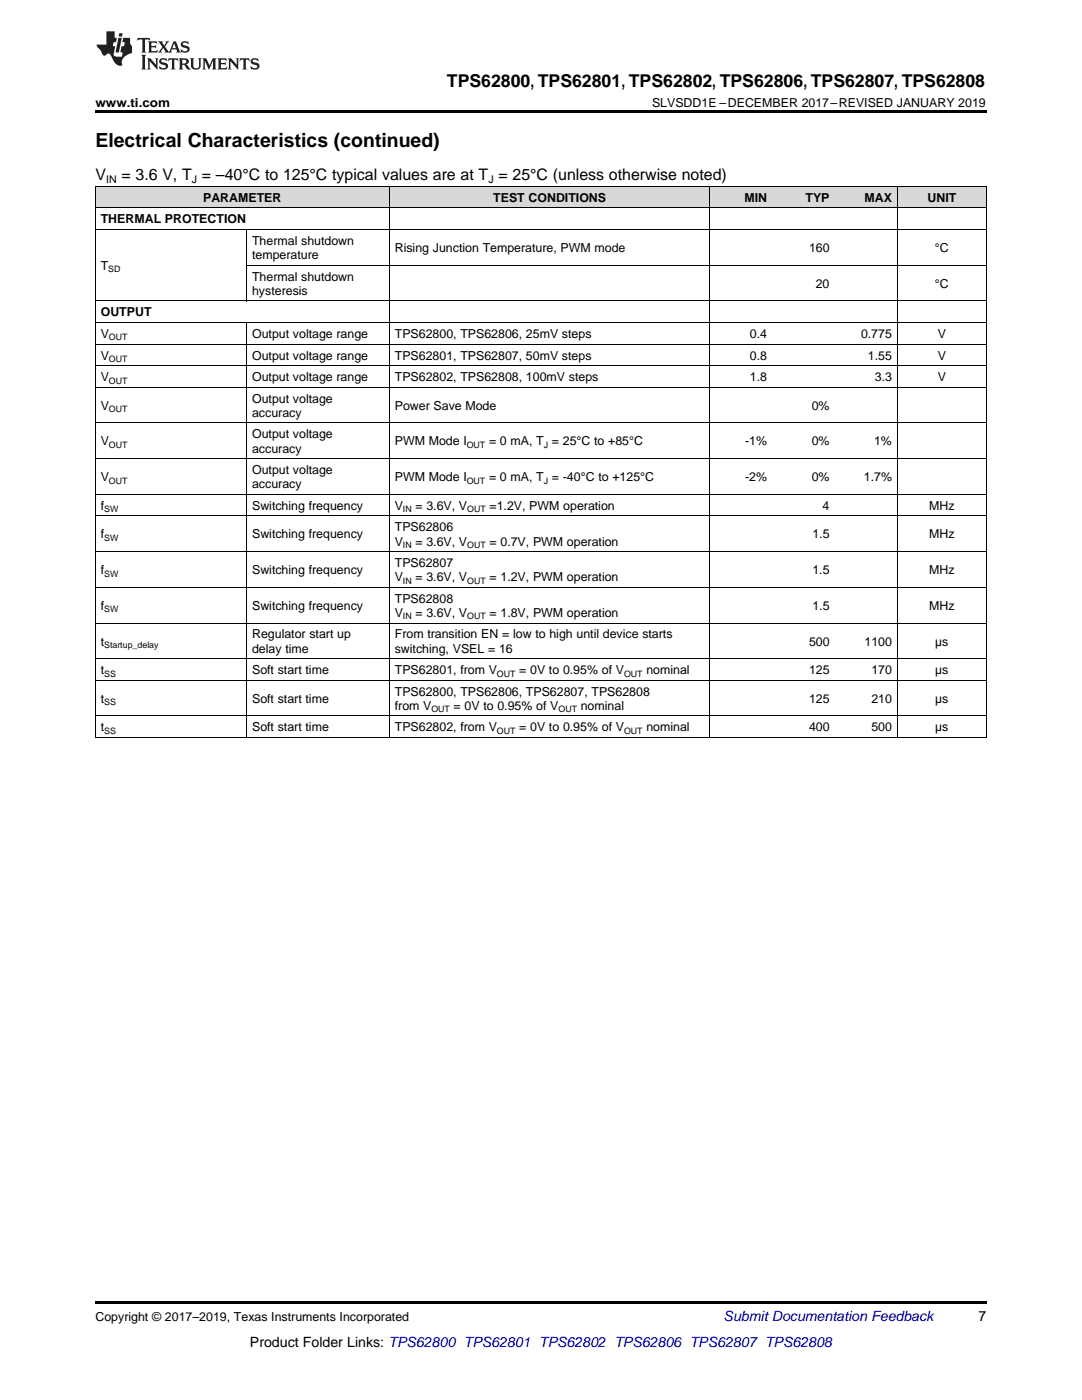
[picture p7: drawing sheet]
<svg xmlns="http://www.w3.org/2000/svg" width="216mm" height="279mm" viewBox="0 0 216 279" stroke-linecap="round" stroke-linejoin="round" font-family="sans-serif">
<defs><g id="words">
<text font-size="3.9" x="19" y="29.3">Electrical Characteristics (continued)</text>
<text font-size="3.5" x="89.2" y="17.3">TPS62800, TPS62801, TPS62802, TPS62806, TPS62807, TPS62808</text>
<g font-size="3.2">
<text x="19" y="36">V</text>
<text x="24.2" y="36">= 3.6 V, T = –40°C to 125°C typical values are at T = 25°C (unless otherwise noted)</text>
</g>
<text font-size="2.8" fill="#0000c8" x="144.4" y="263.6">Submit Documentation Feedback</text>
<g font-size="2.8">
<text x="195.3" y="263.6">7</text>
<text x="49.9" y="268.9">Product Folder Links: TPS62800 TPS62801 TPS62802 TPS62806 TPS62807 TPS62808</text>
</g>
<g font-size="2.5">
<text x="19" y="21.4">www.ti.com</text>
<text x="130.1" y="21.4">SLVSDD1E –DECEMBER 2017–REVISED JANUARY 2019</text>
<text x="40.5" y="40.3">PARAMETER</text>
<text x="98.4" y="40.3">TEST CONDITIONS</text>
<text x="148.6" y="40.3">MIN</text>
<text x="160.7" y="40.3">TYP</text>
<text x="172.5" y="40.3">MAX</text>
<text x="185.1" y="40.3">UNIT</text>
<text x="20.1" y="44.6">THERMAL PROTECTION</text>
<text x="20.1" y="53.9">T</text>
<text x="50.3" y="48.9">Thermal shutdown</text>
<text x="50.3" y="51.7">temperature</text>
<text x="78.8" y="50.3">Rising Junction Temperature, PWM mode</text>
<text x="161.4" y="50.3">160</text>
<text x="186.5" y="50.3">°C</text>
<text x="50.3" y="56">Thermal shutdown</text>
<text x="50.3" y="58.8">hysteresis</text>
<text x="162.8" y="57.4">20</text>
<text x="186.5" y="57.4">°C</text>
<text x="20.1" y="63.1">OUTPUT</text>
<text x="20.1" y="67.5">V</text>
<text x="20.1" y="71.8">V</text>
<text x="50.3" y="67.5">Output voltage range</text>
<text x="50.3" y="71.8">Output voltage range</text>
<text x="78.8" y="67.5">TPS62800, TPS62806, 25mV steps</text>
<text x="78.8" y="71.8">TPS62801, TPS62807, 50mV steps</text>
<text x="149.6" y="67.5">0.4</text>
<text x="149.6" y="71.8">0.8</text>
<text x="171.8" y="67.5">0.775</text>
<text x="173.2" y="71.8">1.55</text>
<text x="187.1" y="67.5">V</text>
<text x="187.1" y="71.8">V</text>
<text x="20.1" y="76.1">V</text>
<text x="50.3" y="76.1">Output voltage range</text>
<text x="78.8" y="76.1">TPS62802, TPS62808, 100mV steps</text>
<text x="149.6" y="76.1">1.8</text>
<text x="174.6" y="76.1">3.3</text>
<text x="187.1" y="76.1">V</text>
<text x="20.1" y="81.8">V</text>
<text x="50.3" y="80.4">Output voltage</text>
<text x="50.3" y="83.2">accuracy</text>
<text x="78.8" y="81.8">Power Save Mode</text>
<text x="162" y="81.8">0%</text>
<text x="20.1" y="88.9">V</text>
<text x="50.3" y="87.5">Output voltage</text>
<text x="78.8" y="88.9">PWM Mode I</text>
<text x="97.6" y="88.9">= 0 mA, T = 25°C to +85°C</text>
<text x="148.7" y="88.9">-1%</text>
<text x="162" y="88.9">0%</text>
<text x="174.4" y="88.9">1%</text>
<text x="50.3" y="90.3">accuracy</text>
<text x="50.3" y="94.6">Output voltage</text>
<text x="20.1" y="96">V</text>
<text x="20.1" y="101.7">f</text>
<text x="50.3" y="97.4">accuracy</text>
<text x="50.3" y="101.7">Switching frequency</text>
<text x="78.8" y="96">PWM Mode I</text>
<text x="78.8" y="101.7">V</text>
<text x="82.9" y="101.7">= 3.6V, V</text>
<text x="97.6" y="96">= 0 mA, T = -40°C to +125°C</text>
<text x="97.7" y="101.7">=1.2V, PWM operation</text>
<text x="148.7" y="96">-2%</text>
<text x="162" y="96">0%</text>
<text x="164.1" y="101.7">4</text>
<text x="172.4" y="96">1.7%</text>
<text x="185.4" y="101.7">MHz</text>
<text x="20.1" y="107.5">f</text>
<text x="50.3" y="107.5">Switching frequency</text>
<text x="78.8" y="106">TPS62806</text>
<text x="162.1" y="107.5">1.5</text>
<text x="185.4" y="107.5">MHz</text>
<text x="78.8" y="108.9">V</text>
<text x="78.8" y="113.2">TPS62807</text>
<text x="82.9" y="108.9">= 3.6V, V</text>
<text x="97.7" y="108.9">= 0.7V, PWM operation</text>
<text x="20.1" y="114.6">f</text>
<text x="50.3" y="114.6">Switching frequency</text>
<text x="78.8" y="116">V</text>
<text x="82.9" y="116">= 3.6V, V</text>
<text x="97.7" y="116">= 1.2V, PWM operation</text>
<text x="162.1" y="114.6">1.5</text>
<text x="185.4" y="114.6">MHz</text>
<text x="20.1" y="121.7">f</text>
<text x="50.3" y="121.7">Switching frequency</text>
<text x="78.8" y="120.3">TPS62808</text>
<text x="78.8" y="123.1">V</text>
<text x="82.9" y="123.1">= 3.6V, V</text>
<text x="97.7" y="123.1">= 1.8V, PWM operation</text>
<text x="162.1" y="121.7">1.5</text>
<text x="185.4" y="121.7">MHz</text>
<text x="20.1" y="128.8">t</text>
<text x="50.3" y="127.4">Regulator start up</text>
<text x="50.3" y="130.2">delay time</text>
<text x="78.8" y="127.4">From transition EN = low to high until device starts</text>
<text x="78.8" y="130.2">switching, VSEL = 16</text>
<text x="161.4" y="128.8">500</text>
<text x="172.5" y="128.8">1100</text>
<text x="186.6" y="128.8">µs</text>
<text x="20.1" y="134.5">t</text>
<text x="50.3" y="134.5">Soft start time</text>
<text x="78.8" y="134.5">TPS62801, from V</text>
<text x="103.6" y="134.5">= 0V to 0.95% of V</text>
<text x="129" y="134.5">nominal</text>
<text x="161.4" y="134.5">125</text>
<text x="173.9" y="134.5">170</text>
<text x="186.6" y="134.5">µs</text>
<text x="20.1" y="140.3">t</text>
<text x="50.3" y="140.3">Soft start time</text>
<text x="78.8" y="138.9">TPS62800, TPS62806, TPS62807, TPS62808</text>
<text x="78.8" y="141.7">from V</text>
<text x="90.5" y="141.7">= 0V to 0.95% of V</text>
<text x="115.9" y="141.7">nominal</text>
<text x="161.4" y="140.3">125</text>
<text x="173.9" y="140.3">210</text>
<text x="186.6" y="140.3">µs</text>
<text x="20.1" y="146">t</text>
<text x="50.3" y="146">Soft start time</text>
<text x="78.8" y="146">TPS62802, from V</text>
<text x="103.6" y="146">= 0V to 0.95% of V</text>
<text x="129" y="146">nominal</text>
<text x="161.4" y="146">400</text>
<text x="173.9" y="146">500</text>
<text x="186.6" y="146">µs</text>
<text x="19" y="263.6">Copyright © 2017–2019, Texas Instruments Incorporated</text>
</g>
<g font-size="2.1">
<text x="21.2" y="36.6">IN</text>
<text x="38.3" y="36.6">J</text>
<text x="97.4" y="36.6">J</text>
</g>
<g font-size="1.8">
<text x="21.6" y="54.4">SD</text>
<text x="21.7" y="67.9">OUT</text>
<text x="21.7" y="72.2">OUT</text>
<text x="21.7" y="76.6">OUT</text>
<text x="21.7" y="82.3">OUT</text>
<text x="21.7" y="89.4">OUT</text>
<text x="93.1" y="89.4">OUT</text>
<text x="108.5" y="89.4">J</text>
<text x="21.7" y="96.5">OUT</text>
<text x="93.1" y="96.5">OUT</text>
<text x="108.5" y="96.5">J</text>
<text x="20.8" y="102.2">SW</text>
<text x="20.8" y="107.9">SW</text>
<text x="80.4" y="102.2">IN</text>
<text x="93.2" y="102.2">OUT</text>
<text x="80.4" y="109.4">IN</text>
<text x="93.2" y="109.4">OUT</text>
<text x="20.8" y="115.1">SW</text>
<text x="80.4" y="116.5">IN</text>
<text x="93.2" y="116.5">OUT</text>
<text x="20.8" y="122.2">SW</text>
<text x="80.4" y="123.6">IN</text>
<text x="93.2" y="123.6">OUT</text>
<text x="20.8" y="129.3">Startup_delay</text>
<text x="20.8" y="135">SS</text>
<text x="99.2" y="135">OUT</text>
<text x="124.5" y="135">OUT</text>
<text x="20.8" y="140.8">SS</text>
<text x="86.1" y="142.2">OUT</text>
<text x="111.4" y="142.2">OUT</text>
<text x="20.8" y="146.5">SS</text>
<text x="99.2" y="146.5">OUT</text>
<text x="124.5" y="146.5">OUT</text>
</g>
</g></defs>
<g fill="#d8d8d8">
<path d="M19 37.3h30.2v4.3h-30.2z"/>
<path d="M49.2 37.3h28.5v4.3h-28.5z"/>
<path d="M77.7 37.3h64v4.3h-64z"/>
<path d="M141.7 37.3h12.5v4.3h-12.5z"/>
<path d="M154.2 37.3h12.4v4.3h-12.4z"/>
<path d="M166.6 37.3h12.5v4.3h-12.5z"/>
<path d="M179.1 37.3h17.7v4.3h-17.7z"/>
</g>
<path d="M19 22h177.8v.5h-177.8zM19 259.7h177.8v.5h-177.8z" fill="#000"/>
<g fill="none" stroke="#000" stroke-width=".2">
<path d="M19 37.2h177.8M19.1 37.2v110M77.7 37.2v110M141.7 37.2v110M179 37.2v110M196.8 37.2v110M19 45.8h177.8M19 41.5h177.8M49.2 45.9v14.2M49.2 52.9h147.6M19 77.3h177.8M19 73h177.8"/>
<path d="M19 68.7h177.8M19 64.4h177.8M19 60.1h177.8M49.2 64.4v82.8M19 98.7h177.8M19 91.5h177.8M19 84.4h177.8M19 117.2h177.8M19 110.1h177.8M19 103h177.8M19 135.8h177.8M19 131.5h177.8"/>
<path d="M19 124.3h177.8M19 147.2h177.8M19 142.9h177.8"/>
</g>
<g fill="#231f20">
<path d="M27.5 7.6l-.1 .5 .4-.2h.6v.1v2.1l-.2 .4h1l-.3-.4v-2.1l.1-.1h.5l.5 .2-.2-.5zM29.5 8.3l.2 .3v1.5l-.2 .4h1.8l.2-.6a1.04 1.04 0 0 1-1.3 .2v-.7h.6l.3 .2v-.6l-.3 .2h-.6v-.6l.8-.1 .4 .3-.2-.5zM31.5 8.3l.9 1.1-.9 1.1h.8l-.2-.2 .5-.7 .4 .7-.2 .2h1.5l-.1-.2 .1-.4h.9l.1 .4-.2 .2h1l-.3-.3-.7-1.9h-.5l-.9 2-.8-1 .9-1h-.8l.1 .3-.3 .5-.4-.6 .2-.2zM34.7 8.6l.4 1h-.7zM36.3 8.4a.63 .63 0 0 0-.2 .7 .63 .63 0 0 0 .6 .4l.6 .2 .1 .2a.75 .75 0 0 1-.7 .4 .75 .75 0 0 1-.6-.5l.1 .7 .1-.1a1.11 1.11 0 0 0 1.5-.6 1.13 1.13 0 0 0-1.2-.8l-.1-.4a1.04 1.04 0 0 1 1.2 .2l-.2-.5-.1 .1-.5-.2zM28.2 10.9l.2 .4v2.2l-.2 .4h1l-.3-.4v-2.2l.3-.4zM29.3 11.6l.3 .4v1.5l-.3 .4h.8l-.2-.4v-1.3l1.5 1.7v-1.9l.2-.4h-.7l.2 .4v.9l-1.1-1.3zM32 11.8a.62 .62 0 0 0-.2 .7 .62 .62 0 0 0 .6 .4l.6 .1 .1 .3a.76 .76 0 0 1-.7 .3 .76 .76 0 0 1-.6-.4l.1 .7 .1-.1a1.11 1.11 0 0 0 1.5-.6 1.13 1.13 0 0 0-1.2-.8l-.1-.4a1.04 1.04 0 0 1 1.2 .2l-.2-.6-.1 .1-.5-.1zM33.7 11.6l-.2 .6a.61 .61 0 0 1 .8-.3v1.6l-.2 .4h.9l-.2-.4v-1.6a.63 .63 0 0 1 .8 .3l-.2-.6zM35.6 11.6l.3 .4v1.5l-.3 .4h1l-.2-.2v-.8l.5 .2a.76 .76 0 0 0 1.2 .7l-1-1a.58 .58 0 0 0 .6-.5 .58 .58 0 0 0-.5-.6zM36.4 11.9h.1a.45 .45 0 0 1 .5 .1 .45 .45 0 0 1 .1 .5l-.7 .2zM37.9 11.6l.2 .2a2.17 2.17 0 0 0 .3 1.9 .99 .99 0 0 0 1.6-.6v-1.1l.2-.4h-.7l.2 .2a1.92 1.92 0 0 1-.2 1.8 .6 .6 0 0 1-.9-.5v-1.1l.2-.4zM40.4 11.6l.2 .4v1.5l-.2 .4h.7l-.2-.4v-1.4l.8 1.8 .8-1.8v1.4l-.2 .4h.9l-.2-.4v-1.5l.2-.4h-.8l-.6 1.5-.6-1.5zM43.4 11.6l.2 .4v1.5l-.2 .4h1.8l.2-.6a1.04 1.04 0 0 1-1.3 .1v-.6h.5l.4 .2v-.6l-.4 .2h-.5v-.7h.8l.3 .3-.1-.6zM45.5 11.6l.2 .4v1.5l-.2 .4h.7l-.2-.4v-1.3l1.5 1.7v-1.9l.2-.4h-.7l.2 .4v.9l-1.1-1.3zM47.9 11.6l-.1 .6a.61 .61 0 0 1 .8-.3v1.6l-.3 .4h1l-.3-.4 .1-1.6a.63 .63 0 0 1 .7 .3l-.1-.6zM50.2 11.8a.62 .62 0 0 0-.2 .7 .62 .62 0 0 0 .6 .4l.6 .1 .2 .3a.76 .76 0 0 1-.8 .3 .76 .76 0 0 1-.6-.4l.1 .7 .2-.1a1.11 1.11 0 0 0 1.5-.6 1.13 1.13 0 0 0-1.3-.8l-.1-.4a1.04 1.04 0 0 1 1.2 .2l-.1-.6-.2 .1-.5-.1z"/>
<path d="M21.2 6.3v2.6h-1.9l.1 .4 .7 .9a.91 .91 0 0 0 1 .8 .56 .56 0 0 1 .5-.3 .56 .56 0 0 1 .5 .3l.4 .8a1.53 1.53 0 0 0 1.9 1.2 1.54 1.54 0 0 1 1-2.1l.9-.3v-1.4a1.52 1.52 0 0 1-.3-1.6h-1.4l-.2 .8h.5l-.2 .8h-.4l-.2 1v.2l.4 .1-.2 .8a1.93 1.93 0 0 1-1.6-.3l.3-1.8h-.5l.2-.8h.4l.2-.8h-.4v-1.3zM23.6 7.6l-.6 2.9h.7l.6-2.9zM23.8 6.6l-.1 .7h.6l.2-.7z"/>
</g>
<use href="#words"/>
</svg>
